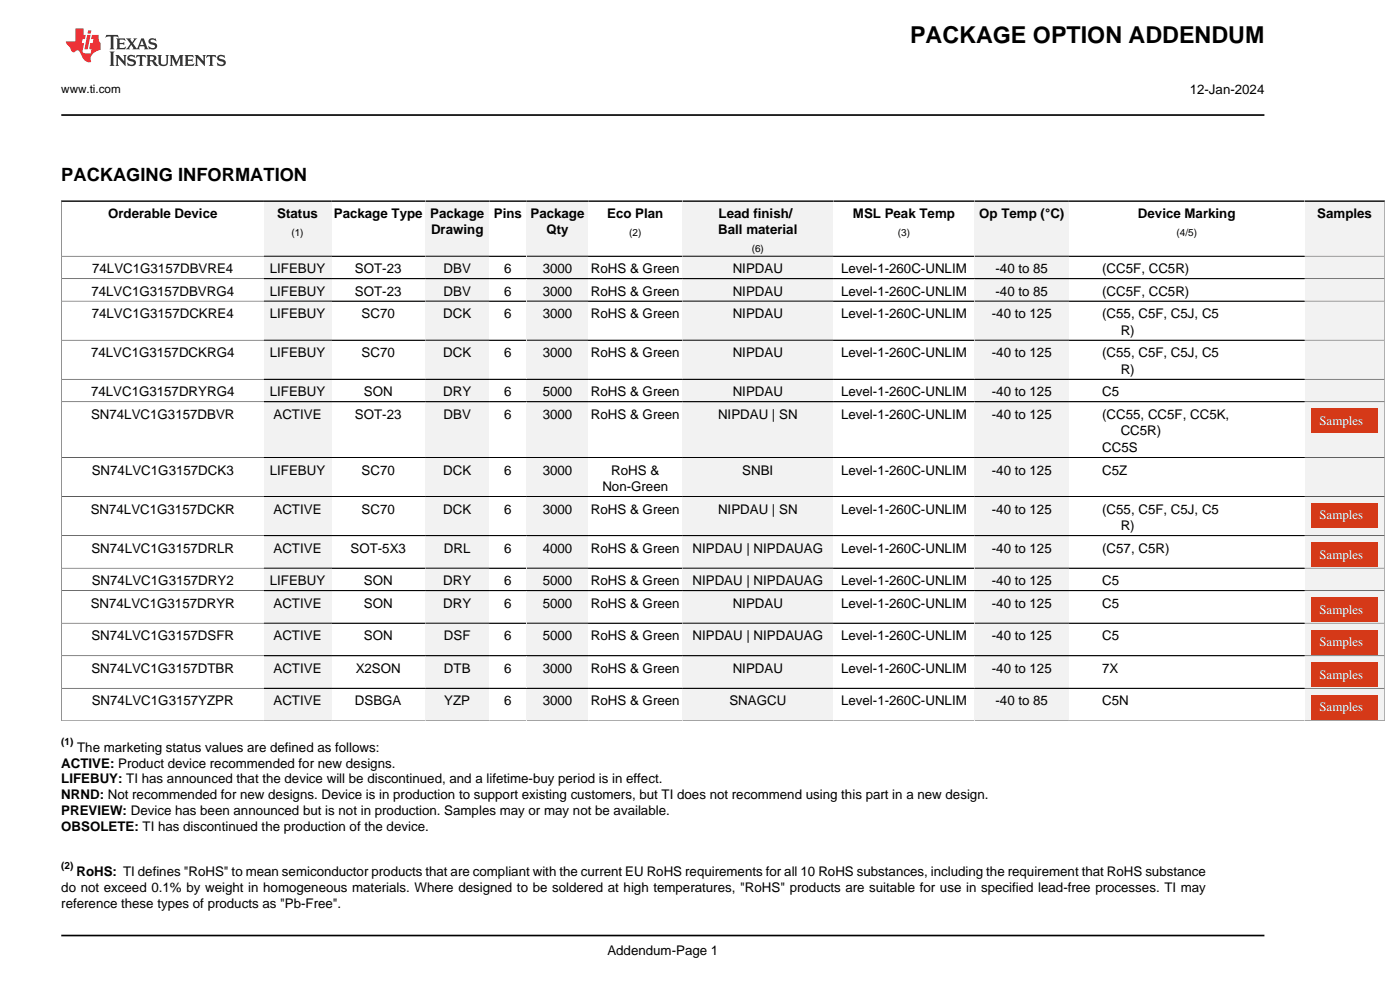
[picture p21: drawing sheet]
<svg xmlns="http://www.w3.org/2000/svg" width="297mm" height="210mm" viewBox="0 0 297 210" stroke-linecap="round" stroke-linejoin="round" font-family="sans-serif">
<defs><g id="words">
<text font-size="4.9" x="193.1" y="9.2">PACKAGE OPTION ADDENDUM</text>
<text font-size="3.9" x="13" y="38.3">PACKAGING INFORMATION</text>
<g font-size="2.8">
<text x="252.4" y="20">12-Jan-2024</text>
<text x="22.9" y="46.3">Orderable Device</text>
<text x="58.8" y="46.3">Status</text>
<text x="70.8" y="46.3">Package Type</text>
<text x="91.3" y="46.3">Package</text>
<text x="104.8" y="46.3">Pins</text>
<text x="112.5" y="46.3">Package</text>
<text x="128.8" y="46.3">Eco Plan</text>
<text x="152.5" y="46.3">Lead finish/</text>
<text x="180.9" y="46.3">MSL Peak Temp</text>
<text x="207.7" y="46.3">Op Temp (°C)</text>
<text x="241.4" y="46.3">Device Marking</text>
<text x="279.4" y="46.3">Samples</text>
<text x="91.4" y="49.7">Drawing</text>
<text x="115.9" y="49.7">Qty</text>
<text x="152.4" y="49.7">Ball material</text>
<text x="19.5" y="58">74LVC1G3157DBVRE4</text>
<text x="57.2" y="58">LIFEBUY</text>
<text x="75.3" y="58">SOT-23</text>
<text x="94.1" y="58">DBV</text>
<text x="107" y="58">6</text>
<text x="115.1" y="58">3000</text>
<text x="125.4" y="58">RoHS &amp; Green</text>
<text x="155.4" y="58">NIPDAU</text>
<text x="178.4" y="58">Level-1-260C-UNLIM</text>
<text x="211.2" y="58">-40 to 85</text>
<text x="233.8" y="58">(CC5F, CC5R)</text>
<text x="19.4" y="62.7">74LVC1G3157DBVRG4</text>
<text x="57.2" y="62.7">LIFEBUY</text>
<text x="75.3" y="62.7">SOT-23</text>
<text x="94.1" y="62.7">DBV</text>
<text x="107" y="62.7">6</text>
<text x="115.1" y="62.7">3000</text>
<text x="125.4" y="62.7">RoHS &amp; Green</text>
<text x="155.4" y="62.7">NIPDAU</text>
<text x="178.4" y="62.7">Level-1-260C-UNLIM</text>
<text x="211.2" y="62.7">-40 to 85</text>
<text x="233.8" y="62.7">(CC5F, CC5R)</text>
<text x="19.5" y="67.5">74LVC1G3157DCKRE4</text>
<text x="57.2" y="67.5">LIFEBUY</text>
<text x="76.7" y="67.5">SC70</text>
<text x="94" y="67.5">DCK</text>
<text x="107" y="67.5">6</text>
<text x="115.1" y="67.5">3000</text>
<text x="125.4" y="67.5">RoHS &amp; Green</text>
<text x="155.4" y="67.5">NIPDAU</text>
<text x="178.4" y="67.5">Level-1-260C-UNLIM</text>
<text x="210.4" y="67.5">-40 to 125</text>
<text x="233.8" y="67.5">(C55, C5F, C5J, C5</text>
<text x="237.7" y="71">R)</text>
<text x="19.3" y="75.8">74LVC1G3157DCKRG4</text>
<text x="57.2" y="75.8">LIFEBUY</text>
<text x="76.7" y="75.8">SC70</text>
<text x="94" y="75.8">DCK</text>
<text x="107" y="75.8">6</text>
<text x="115.1" y="75.8">3000</text>
<text x="125.4" y="75.8">RoHS &amp; Green</text>
<text x="155.4" y="75.8">NIPDAU</text>
<text x="178.4" y="75.8">Level-1-260C-UNLIM</text>
<text x="210.4" y="75.8">-40 to 125</text>
<text x="233.8" y="75.8">(C55, C5F, C5J, C5</text>
<text x="237.7" y="79.3">R)</text>
<text x="19.3" y="84.1">74LVC1G3157DRYRG4</text>
<text x="19.3" y="88.9">SN74LVC1G3157DBVR</text>
<text x="57.2" y="84.1">LIFEBUY</text>
<text x="58" y="88.9">ACTIVE</text>
<text x="75.3" y="88.9">SOT-23</text>
<text x="77.2" y="84.1">SON</text>
<text x="94" y="84.1">DRY</text>
<text x="94.1" y="88.9">DBV</text>
<text x="107" y="84.1">6</text>
<text x="107" y="88.9">6</text>
<text x="115.1" y="84.1">5000</text>
<text x="115.1" y="88.9">3000</text>
<text x="125.4" y="84.1">RoHS &amp; Green</text>
<text x="125.4" y="88.9">RoHS &amp; Green</text>
<text x="152.3" y="88.9">NIPDAU | SN</text>
<text x="155.4" y="84.1">NIPDAU</text>
<text x="178.4" y="84.1">Level-1-260C-UNLIM</text>
<text x="178.4" y="88.9">Level-1-260C-UNLIM</text>
<text x="210.4" y="84.1">-40 to 125</text>
<text x="210.4" y="88.9">-40 to 125</text>
<text x="233.8" y="84.1">C5</text>
<text x="233.8" y="88.9">(CC55, CC5F, CC5K,</text>
<text x="233.8" y="95.9">CC5S</text>
<text x="237.7" y="92.4">CC5R)</text>
<text x="19.5" y="100.7">SN74LVC1G3157DCK3</text>
<text x="57.2" y="100.7">LIFEBUY</text>
<text x="76.7" y="100.7">SC70</text>
<text x="94" y="100.7">DCK</text>
<text x="107" y="100.7">6</text>
<text x="115.1" y="100.7">3000</text>
<text x="129.7" y="100.7">RoHS &amp;</text>
<text x="157.5" y="100.7">SNBI</text>
<text x="178.4" y="100.7">Level-1-260C-UNLIM</text>
<text x="210.4" y="100.7">-40 to 125</text>
<text x="233.8" y="100.7">C5Z</text>
<text x="127.8" y="104.2">Non-Green</text>
<text x="19.2" y="109">SN74LVC1G3157DCKR</text>
<text x="58" y="109">ACTIVE</text>
<text x="76.7" y="109">SC70</text>
<text x="94" y="109">DCK</text>
<text x="107" y="109">6</text>
<text x="115.1" y="109">3000</text>
<text x="125.4" y="109">RoHS &amp; Green</text>
<text x="152.3" y="109">NIPDAU | SN</text>
<text x="178.4" y="109">Level-1-260C-UNLIM</text>
<text x="210.4" y="109">-40 to 125</text>
<text x="233.8" y="109">(C55, C5F, C5J, C5</text>
<text x="237.7" y="112.5">R)</text>
<text x="19.4" y="117.2">SN74LVC1G3157DRLR</text>
<text x="58" y="117.2">ACTIVE</text>
<text x="74.4" y="117.2">SOT-5X3</text>
<text x="94.2" y="117.2">DRL</text>
<text x="107" y="117.2">6</text>
<text x="115.1" y="117.2">4000</text>
<text x="125.4" y="117.2">RoHS &amp; Green</text>
<text x="146.9" y="117.2">NIPDAU | NIPDAUAG</text>
<text x="178.4" y="117.2">Level-1-260C-UNLIM</text>
<text x="210.4" y="117.2">-40 to 125</text>
<text x="233.8" y="117.2">(C57, C5R)</text>
<text x="19.5" y="124.2">SN74LVC1G3157DRY2</text>
<text x="57.2" y="124.2">LIFEBUY</text>
<text x="77.2" y="124.2">SON</text>
<text x="94" y="124.2">DRY</text>
<text x="107" y="124.2">6</text>
<text x="115.1" y="124.2">5000</text>
<text x="125.4" y="124.2">RoHS &amp; Green</text>
<text x="146.9" y="124.2">NIPDAU | NIPDAUAG</text>
<text x="178.4" y="124.2">Level-1-260C-UNLIM</text>
<text x="210.4" y="124.2">-40 to 125</text>
<text x="233.8" y="124.2">C5</text>
<text x="19.2" y="128.9">SN74LVC1G3157DRYR</text>
<text x="58" y="128.9">ACTIVE</text>
<text x="77.2" y="128.9">SON</text>
<text x="94" y="128.9">DRY</text>
<text x="107" y="128.9">6</text>
<text x="115.1" y="128.9">5000</text>
<text x="125.4" y="128.9">RoHS &amp; Green</text>
<text x="155.4" y="128.9">NIPDAU</text>
<text x="178.4" y="128.9">Level-1-260C-UNLIM</text>
<text x="210.4" y="128.9">-40 to 125</text>
<text x="233.8" y="128.9">C5</text>
<text x="19.4" y="135.8">SN74LVC1G3157DSFR</text>
<text x="58" y="135.8">ACTIVE</text>
<text x="77.2" y="135.8">SON</text>
<text x="94.2" y="135.8">DSF</text>
<text x="107" y="135.8">6</text>
<text x="115.1" y="135.8">5000</text>
<text x="125.4" y="135.8">RoHS &amp; Green</text>
<text x="146.9" y="135.8">NIPDAU | NIPDAUAG</text>
<text x="178.4" y="135.8">Level-1-260C-UNLIM</text>
<text x="210.4" y="135.8">-40 to 125</text>
<text x="233.8" y="135.8">C5</text>
<text x="19.4" y="142.7">SN74LVC1G3157DTBR</text>
<text x="58" y="142.7">ACTIVE</text>
<text x="75.5" y="142.7">X2SON</text>
<text x="94.2" y="142.7">DTB</text>
<text x="107" y="142.7">6</text>
<text x="115.1" y="142.7">3000</text>
<text x="125.4" y="142.7">RoHS &amp; Green</text>
<text x="155.4" y="142.7">NIPDAU</text>
<text x="178.4" y="142.7">Level-1-260C-UNLIM</text>
<text x="210.4" y="142.7">-40 to 125</text>
<text x="233.8" y="142.7">7X</text>
<text x="19.5" y="149.6">SN74LVC1G3157YZPR</text>
<text x="58" y="149.6">ACTIVE</text>
<text x="75.3" y="149.6">DSBGA</text>
<text x="94.3" y="149.6">YZP</text>
<text x="107" y="149.6">6</text>
<text x="115.1" y="149.6">3000</text>
<text x="125.4" y="149.6">RoHS &amp; Green</text>
<text x="154.7" y="149.6">SNAGCU</text>
<text x="178.4" y="149.6">Level-1-260C-UNLIM</text>
<text x="211.2" y="149.6">-40 to 85</text>
<text x="233.8" y="149.6">C5N</text>
<text x="16.4" y="159.4">The marketing status values are defined as follows:</text>
<text x="13" y="162.8">ACTIVE: Product device recommended for new designs.</text>
<text x="13" y="166.2">LIFEBUY: TI has announced that the device will be discontinued, and a lifetime-buy period is in effect.</text>
<text x="13" y="169.6">NRND: Not recommended for new designs. Device is in production to support existing customers, but TI does not recommend using this part in a new design.</text>
<text x="13" y="173">PREVIEW: Device has been announced but is not in production. Samples may or may not be available.</text>
<text x="13" y="176.4">OBSOLETE: TI has discontinued the production of the device.</text>
<text x="16.2" y="185.8">RoHS: TI defines &quot;RoHS&quot; to mean semiconductor products that are compliant with the current EU RoHS requirements for all 10 RoHS substances, including the requirement that RoHS substance</text>
<text x="13" y="189.2">do not exceed 0.1% by weight in homogeneous materials. Where designed to be soldered at high temperatures, &quot;RoHS&quot; products are suitable for use in specified lead-free processes. TI may</text>
<text x="13" y="192.6">reference these types of products as &quot;Pb-Free&quot;.</text>
<text x="128.9" y="202.5">Addendum-Page 1</text>
</g>
<g font-size="2.7" fill="#fff">
<text x="279.9" y="90.1">Samples</text>
<text x="279.9" y="110.2">Samples</text>
<text x="279.9" y="118.5">Samples</text>
<text x="279.9" y="130.1">Samples</text>
<text x="279.9" y="137">Samples</text>
<text x="279.9" y="144">Samples</text>
<text x="279.9" y="150.9">Samples</text>
</g>
<text font-size="2.5" x="13" y="19.7">www.ti.com</text>
<g font-size="2.1">
<text x="61.8" y="50.1">(1)</text>
<text x="133.5" y="50.1">(2)</text>
<text x="159.5" y="53.5">(6)</text>
<text x="190.5" y="50.1">(3)</text>
<text x="249.6" y="50.1">(4/5)</text>
<text x="13" y="157.9">(1)</text>
<text x="13" y="184.3">(2)</text>
</g>
</g></defs>
<path d="M22.6 7.4l-.2 .6 .6-.3 .5 .1v.1v2.2l-.2 .4h1l-.2-.4v-2.2v-.1l.5-.1 .5 .3-.1-.6zM24.6 8.1l.3 .4v1.6l-.3 .4h1.9l.2-.6a1.07 1.07 0 0 1-1.3 .1v-.6h.7l.3 .2v-.7l-.3 .2h-.7v-.5l.2-.2a.99 .99 0 0 1 1 .3l-.1-.6zM26.7 8.1l1 1.2-1 1.2h.9l-.2-.3 .4-.7 .5 .8-.2 .2h1.6l-.2-.3 .1-.4h1l.1 .4-.1 .3h.9l-.3-.4-.7-2h-.5l-1 2.2-.8-1.1 .9-1.1h-.8l.1 .2-.4 .7-.3-.7 .1-.2zM30.1 8.5l.4 1h-.8zM31.7 8.3a.66 .66 0 0 0-.2 .7 .66 .66 0 0 0 .6 .4l.6 .2 .1 .4-.7 .2-.6-.5 .1 .8 .2-.1a1.15 1.15 0 0 0 1.5-.6 1.16 1.16 0 0 0-1.3-.9l-.1-.2 .2-.3a1 1 0 0 1 1 .4l-.1-.7-.2 .1-.5-.1zM23.2 10.9l.3 .4v2.3l-.3 .4h1.1l-.2-.4v-2.3l.2-.4zM24.5 11.7l.2 .4v1.5l-.2 .4h.7l-.2-.4v-1.3l1.6 1.7v-1.9l.2-.4h-.7l.2 .2v1.1l-1.1-1.3zM27.2 11.8a.66 .66 0 0 0-.2 .7 .66 .66 0 0 0 .6 .5l.7 .1v.5l-.7 .1-.6-.5 .1 .8 .2-.1a1.16 1.16 0 0 0 1.6-.6 1.16 1.16 0 0 0-1.3-.9l-.2-.2 .2-.2a1 1 0 0 1 1 .3l-.1-.6-.2 .1-.5-.2zM29 11.7l-.1 .6 .4-.3 .4 .1v1.5l-.3 .4h1l-.3-.4v-1.5l.5-.1 .4 .3-.2-.6zM31.1 11.7l.2 .4v1.5l-.2 .4h.9l-.2-.2v-.8l.5 .1a1.03 1.03 0 0 0 1.3 .9l-1-1.1a.62 .62 0 0 0 .6-.5 .62 .62 0 0 0-.6-.7zM31.8 12h.1a.47 .47 0 0 1 .6 0 .47 .47 0 0 1 .1 .6l-.8 .2zM33.4 11.7l.2 .2a2.3 2.3 0 0 0 .4 2 1.03 1.03 0 0 0 1.6-.7l.1-1.3 .2-.2h-.8l.2 .4v1.1a.6 .6 0 0 1-.6 .5 .6 .6 0 0 1-.6-.5l.1-1.3 .2-.2zM36 11.7l.2 .4v1.5l-.2 .4h.7l-.2-.4v-1.4l.8 1.8 .9-1.8v1.4l-.2 .4h1l-.3-.4v-1.5l.3-.4h-.9l-.6 1.5-.7-1.5zM39.1 11.7l.3 .4v1.5l-.3 .4h1.9l.2-.6a1.07 1.07 0 0 1-1.3 .2v-.7l1 .2v-.7l-.3 .2h-.7v-.6h.8l.4 .2-.1-.5zM41.3 11.7l.2 .4v1.5l-.2 .4h.8l-.3-.4v-1.3l1.7 1.7v-1.9l.2-.4h-.7l.1 .2 .1 1.1-1.2-1.3zM43.9 11.7l-.1 .6 .4-.3 .4 .1v1.5l-.3 .4h1l-.3-.4v-1.5l.5-.1 .4 .3-.2-.6zM46.3 11.8a.66 .66 0 0 0-.2 .7 .66 .66 0 0 0 .6 .5l.6 .1 .1 .5-.7 .1-.6-.5 .1 .8 .1-.1a1.17 1.17 0 0 0 1.6-.6 1.21 1.21 0 0 0-1.3-.9l-.1-.2 .1-.2a.99 .99 0 0 1 1.1 .3l-.1-.6-.2 .1-.5-.2z" fill-rule="evenodd" fill="#373435"/>
<path d="M16 6v2.8h-2v.4l.9 .9a.93 .93 0 0 0 .9 .9 .6 .6 0 0 1 .6-.3 .6 .6 0 0 1 .5 .3l.4 .8a1.58 1.58 0 0 0 2.1 1.3 1.62 1.62 0 0 1 1-2.2l.9-.3v-1.5a1.56 1.56 0 0 1-.4-1.7h-1.4l-.2 .9h.5l-.1 .8h-.5l-.2 1.1v.2l.4 .1-.2 .8h-.6a.74 .74 0 0 1-1.1-.6l.3-1.6h-.4l.1-.8h.5l.2-.9h-.5v-1.4zM18.5 7.4l-.6 3.1h.7l.6-3.1zM18.7 6.4l-.1 .7h.7l.1-.7z" fill-rule="evenodd" fill="#ed3237"/>
<path d="M13 24.4h255.2M12.9 42.7h43.1" fill="none" stroke="#000" stroke-width=".35"/>
<path d="M13 42.5v11.9h43" fill="none" stroke="#000" stroke-width=".21"/>
<path d="M56 42.8h14.2v11.5h-14.2z" fill="#f2f2f2"/>
<path d="M56 42.7h34.2" fill="none" stroke="#000" stroke-width=".35"/>
<path d="M56 54.4h34.2" fill="none" stroke="#000" stroke-width=".21"/>
<path d="M90.2 42.8h13.6v11.5h-13.6z" fill="#f2f2f2"/>
<path d="M90.2 42.7h21.6" fill="none" stroke="#000" stroke-width=".35"/>
<path d="M90.2 54.4h21.6" fill="none" stroke="#000" stroke-width=".21"/>
<path d="M111.8 42.8h13v11.5h-13z" fill="#f2f2f2"/>
<path d="M111.8 42.7h33" fill="none" stroke="#000" stroke-width=".35"/>
<path d="M111.8 54.4h33" fill="none" stroke="#000" stroke-width=".21"/>
<path d="M144.8 42.8h32v11.5h-32z" fill="#f2f2f2"/>
<path d="M144.8 42.7h62" fill="none" stroke="#000" stroke-width=".35"/>
<path d="M144.8 54.4h62" fill="none" stroke="#000" stroke-width=".21"/>
<path d="M206.8 42.8h20v11.5h-20z" fill="#f2f2f2"/>
<path d="M206.8 42.7h70" fill="none" stroke="#000" stroke-width=".35"/>
<path d="M206.8 54.4h70" fill="none" stroke="#000" stroke-width=".21"/>
<path d="M276.8 42.8h16.9v11.5h-16.9z" fill="#f2f2f2"/>
<path d="M276.8 42.7h17" fill="none" stroke="#000" stroke-width=".35"/>
<path d="M56 54.4h-43v4.7h43M293.8 42.5v11.9h-17" fill="none" stroke="#000" stroke-width=".21"/>
<path d="M56 54.4h14.2v4.6h-14.2z" fill="#f2f2f2"/>
<path d="M56 54.4h34.2M56 59.1h34.2" fill="none" stroke="#000" stroke-width=".21"/>
<path d="M90.2 54.4h13.6v4.6h-13.6z" fill="#f2f2f2"/>
<path d="M90.2 59.1h21.6M90.2 54.4h21.6" fill="none" stroke="#000" stroke-width=".21"/>
<path d="M111.8 54.4h13v4.6h-13z" fill="#f2f2f2"/>
<path d="M111.8 54.4h33M111.8 59.1h33" fill="none" stroke="#000" stroke-width=".21"/>
<path d="M144.8 54.4h32v4.6h-32z" fill="#f2f2f2"/>
<path d="M144.8 54.4h62M144.8 59.1h62" fill="none" stroke="#000" stroke-width=".21"/>
<path d="M206.8 54.4h20v4.6h-20z" fill="#f2f2f2"/>
<path d="M206.8 54.4h70M206.8 59.1h70" fill="none" stroke="#000" stroke-width=".21"/>
<path d="M276.8 54.4h16.9v4.6h-16.9z" fill="#f2f2f2"/>
<path d="M56 59.1h-43v4.8h43M276.8 54.4h17v4.7h-17" fill="none" stroke="#000" stroke-width=".21"/>
<path d="M56 59.2h14.2v4.6h-14.2z" fill="#f2f2f2"/>
<path d="M56 59.1h34.2M56 63.9h34.2" fill="none" stroke="#000" stroke-width=".21"/>
<path d="M90.2 59.2h13.6v4.6h-13.6z" fill="#f2f2f2"/>
<path d="M90.2 59.1h21.6M90.2 63.9h21.6" fill="none" stroke="#000" stroke-width=".21"/>
<path d="M111.8 59.2h13v4.6h-13z" fill="#f2f2f2"/>
<path d="M111.8 59.1h33M111.8 63.9h33" fill="none" stroke="#000" stroke-width=".21"/>
<path d="M144.8 59.2h32v4.6h-32z" fill="#f2f2f2"/>
<path d="M144.8 59.1h62M144.8 63.9h62" fill="none" stroke="#000" stroke-width=".21"/>
<path d="M206.8 59.2h20v4.6h-20z" fill="#f2f2f2"/>
<path d="M206.8 59.1h70M206.8 63.9h70" fill="none" stroke="#000" stroke-width=".21"/>
<path d="M276.8 59.2h16.9v4.6h-16.9z" fill="#f2f2f2"/>
<path d="M276.8 59.1h17v4.8h-17M56 63.9h-43v8.3h43" fill="none" stroke="#000" stroke-width=".21"/>
<path d="M56 64h14.2v8.1h-14.2z" fill="#f2f2f2"/>
<path d="M56 63.9h34.2M56 72.2h34.2" fill="none" stroke="#000" stroke-width=".21"/>
<path d="M90.2 64h13.6v8.1h-13.6z" fill="#f2f2f2"/>
<path d="M90.2 72.2h21.6M90.2 63.9h21.6" fill="none" stroke="#000" stroke-width=".21"/>
<path d="M111.8 64h13v8.1h-13z" fill="#f2f2f2"/>
<path d="M111.8 63.9h33M111.8 72.2h33" fill="none" stroke="#000" stroke-width=".21"/>
<path d="M144.8 64h32v8.1h-32z" fill="#f2f2f2"/>
<path d="M144.8 63.9h62M144.8 72.2h62" fill="none" stroke="#000" stroke-width=".21"/>
<path d="M206.8 64h20v8.1h-20z" fill="#f2f2f2"/>
<path d="M206.8 63.9h70M206.8 72.2h70" fill="none" stroke="#000" stroke-width=".21"/>
<path d="M276.8 64h16.9v8.1h-16.9z" fill="#f2f2f2"/>
<path d="M56 72.2h-43v8.3h43M276.8 63.9h17v8.3h-17" fill="none" stroke="#000" stroke-width=".21"/>
<path d="M56 72.3h14.2v8.1h-14.2z" fill="#f2f2f2"/>
<path d="M56 72.2h34.2M56 80.5h34.2" fill="none" stroke="#000" stroke-width=".21"/>
<path d="M90.2 72.3h13.6v8.1h-13.6z" fill="#f2f2f2"/>
<path d="M90.2 72.2h21.6M90.2 80.5h21.6" fill="none" stroke="#000" stroke-width=".21"/>
<path d="M111.8 72.3h13v8.1h-13z" fill="#f2f2f2"/>
<path d="M111.8 72.2h33M111.8 80.5h33" fill="none" stroke="#000" stroke-width=".21"/>
<path d="M144.8 72.3h32v8.1h-32z" fill="#f2f2f2"/>
<path d="M144.8 72.2h62M144.8 80.5h62" fill="none" stroke="#000" stroke-width=".21"/>
<path d="M206.8 72.3h20v8.1h-20z" fill="#f2f2f2"/>
<path d="M206.8 72.2h70M206.8 80.5h70" fill="none" stroke="#000" stroke-width=".21"/>
<path d="M276.8 72.3h16.9v8.1h-16.9z" fill="#f2f2f2"/>
<path d="M276.8 72.2h17v8.3h-17M56 80.5h-43v4.7h43" fill="none" stroke="#000" stroke-width=".21"/>
<path d="M56 80.5h14.2v4.6h-14.2z" fill="#f2f2f2"/>
<path d="M56 80.5h34.2M56 85.2h34.2" fill="none" stroke="#000" stroke-width=".21"/>
<path d="M90.2 80.5h13.6v4.6h-13.6z" fill="#f2f2f2"/>
<path d="M90.2 85.2h21.6M90.2 80.5h21.6" fill="none" stroke="#000" stroke-width=".21"/>
<path d="M111.8 80.5h13v4.6h-13z" fill="#f2f2f2"/>
<path d="M111.8 80.5h33M111.8 85.2h33" fill="none" stroke="#000" stroke-width=".21"/>
<path d="M144.8 80.5h32v4.6h-32z" fill="#f2f2f2"/>
<path d="M144.8 80.5h62M144.8 85.2h62" fill="none" stroke="#000" stroke-width=".21"/>
<path d="M206.8 80.5h20v4.6h-20z" fill="#f2f2f2"/>
<path d="M206.8 80.5h70M206.8 85.2h70" fill="none" stroke="#000" stroke-width=".21"/>
<path d="M276.8 80.5h16.9v4.6h-16.9z" fill="#f2f2f2"/>
<path d="M56 85.2h-43v11.8h43M276.8 80.5h17v4.7h-17" fill="none" stroke="#000" stroke-width=".21"/>
<path d="M56 85.3h14.2v11.6h-14.2z" fill="#f2f2f2"/>
<path d="M56 85.2h34.2M56 97h34.2" fill="none" stroke="#000" stroke-width=".21"/>
<path d="M90.2 85.3h13.6v11.6h-13.6z" fill="#f2f2f2"/>
<path d="M90.2 97h21.6M90.2 85.2h21.6" fill="none" stroke="#000" stroke-width=".21"/>
<path d="M111.8 85.3h13v11.6h-13z" fill="#f2f2f2"/>
<path d="M111.8 85.2h33M111.8 97h33" fill="none" stroke="#000" stroke-width=".21"/>
<path d="M144.8 85.3h32v11.6h-32z" fill="#f2f2f2"/>
<path d="M144.8 85.2h62M144.8 97h62" fill="none" stroke="#000" stroke-width=".21"/>
<path d="M206.8 85.3h20v11.6h-20z" fill="#f2f2f2"/>
<path d="M206.8 85.2h70M206.8 97h70" fill="none" stroke="#000" stroke-width=".21"/>
<path d="M276.8 85.3h16.9v11.6h-16.9z" fill="#f2f2f2"/>
<path d="M276.8 85.2h17v11.8h-17" fill="none" stroke="#000" stroke-width=".21"/>
<path d="M278.2 86.6h14.1v5.3h-14.1z" fill="#d53918"/>
<path d="M56 97h-43v8.3h43" fill="none" stroke="#000" stroke-width=".21"/>
<path d="M56 97.1h14.2v8.1h-14.2z" fill="#f2f2f2"/>
<path d="M56 97h34.2M56 105.3h34.2" fill="none" stroke="#000" stroke-width=".21"/>
<path d="M90.2 97.1h13.6v8.1h-13.6z" fill="#f2f2f2"/>
<path d="M90.2 97h21.6M90.2 105.3h21.6" fill="none" stroke="#000" stroke-width=".21"/>
<path d="M111.8 97.1h13v8.1h-13z" fill="#f2f2f2"/>
<path d="M111.8 97h33M111.8 105.3h33" fill="none" stroke="#000" stroke-width=".21"/>
<path d="M144.8 97.1h32v8.1h-32z" fill="#f2f2f2"/>
<path d="M144.8 97h62M144.8 105.3h62" fill="none" stroke="#000" stroke-width=".21"/>
<path d="M206.8 97.1h20v8.1h-20z" fill="#f2f2f2"/>
<path d="M206.8 97h70M206.8 105.3h70" fill="none" stroke="#000" stroke-width=".21"/>
<path d="M276.8 97.1h16.9v8.1h-16.9z" fill="#f2f2f2"/>
<path d="M276.8 97h17v8.3h-17M56 105.3h-43v8.3h43" fill="none" stroke="#000" stroke-width=".21"/>
<path d="M56 105.4h14.2v8.1h-14.2z" fill="#f2f2f2"/>
<path d="M56 105.3h34.2M56 113.6h34.2" fill="none" stroke="#000" stroke-width=".21"/>
<path d="M90.2 105.4h13.6v8.1h-13.6z" fill="#f2f2f2"/>
<path d="M90.2 113.6h21.6M90.2 105.3h21.6" fill="none" stroke="#000" stroke-width=".21"/>
<path d="M111.8 105.4h13v8.1h-13z" fill="#f2f2f2"/>
<path d="M111.8 105.3h33M111.8 113.6h33" fill="none" stroke="#000" stroke-width=".21"/>
<path d="M144.8 105.4h32v8.1h-32z" fill="#f2f2f2"/>
<path d="M144.8 105.3h62M144.8 113.6h62" fill="none" stroke="#000" stroke-width=".21"/>
<path d="M206.8 105.4h20v8.1h-20z" fill="#f2f2f2"/>
<path d="M206.8 105.3h70M206.8 113.6h70" fill="none" stroke="#000" stroke-width=".21"/>
<path d="M276.8 105.4h16.9v8.1h-16.9z" fill="#f2f2f2"/>
<path d="M276.8 105.3h17v8.3h-17" fill="none" stroke="#000" stroke-width=".21"/>
<path d="M278.2 106.7h14.1v5.3h-14.1z" fill="#d53918"/>
<path d="M56 113.6h-43v6.9h43" fill="none" stroke="#000" stroke-width=".21"/>
<path d="M56 113.7h14.2v6.7h-14.2z" fill="#f2f2f2"/>
<path d="M56 113.6h34.2M56 120.5h34.2" fill="none" stroke="#000" stroke-width=".21"/>
<path d="M90.2 113.7h13.6v6.7h-13.6z" fill="#f2f2f2"/>
<path d="M90.2 113.6h21.6M90.2 120.5h21.6" fill="none" stroke="#000" stroke-width=".21"/>
<path d="M111.8 113.7h13v6.7h-13z" fill="#f2f2f2"/>
<path d="M111.8 113.6h33M111.8 120.5h33" fill="none" stroke="#000" stroke-width=".21"/>
<path d="M144.8 113.7h32v6.7h-32z" fill="#f2f2f2"/>
<path d="M144.8 113.6h62M144.8 120.5h62" fill="none" stroke="#000" stroke-width=".21"/>
<path d="M206.8 113.7h20v6.7h-20z" fill="#f2f2f2"/>
<path d="M206.8 113.6h70M206.8 120.5h70" fill="none" stroke="#000" stroke-width=".21"/>
<path d="M276.8 113.7h16.9v6.7h-16.9z" fill="#f2f2f2"/>
<path d="M276.8 113.6h17v6.9h-17" fill="none" stroke="#000" stroke-width=".21"/>
<path d="M278.2 115h14.1v5.3h-14.1z" fill="#d53918"/>
<path d="M56 120.5h-43v4.8h43" fill="none" stroke="#000" stroke-width=".21"/>
<path d="M56 120.6h14.2v4.6h-14.2z" fill="#f2f2f2"/>
<path d="M56 120.5h34.2M56 125.3h34.2" fill="none" stroke="#000" stroke-width=".21"/>
<path d="M90.2 120.6h13.6v4.6h-13.6z" fill="#f2f2f2"/>
<path d="M90.2 125.3h21.6M90.2 120.5h21.6" fill="none" stroke="#000" stroke-width=".21"/>
<path d="M111.8 120.6h13v4.6h-13z" fill="#f2f2f2"/>
<path d="M111.8 120.5h33M111.8 125.3h33" fill="none" stroke="#000" stroke-width=".21"/>
<path d="M144.8 120.6h32v4.6h-32z" fill="#f2f2f2"/>
<path d="M144.8 120.5h62M144.8 125.3h62" fill="none" stroke="#000" stroke-width=".21"/>
<path d="M206.8 120.6h20v4.6h-20z" fill="#f2f2f2"/>
<path d="M206.8 120.5h70M206.8 125.3h70" fill="none" stroke="#000" stroke-width=".21"/>
<path d="M276.8 120.6h16.9v4.6h-16.9z" fill="#f2f2f2"/>
<path d="M56 125.3h-43v6.9h43M276.8 120.5h17v4.8h-17" fill="none" stroke="#000" stroke-width=".21"/>
<path d="M56 125.4h14.2v6.7h-14.2z" fill="#f2f2f2"/>
<path d="M56 125.3h34.2M56 132.2h34.2" fill="none" stroke="#000" stroke-width=".21"/>
<path d="M90.2 125.4h13.6v6.7h-13.6z" fill="#f2f2f2"/>
<path d="M90.2 132.2h21.6M90.2 125.3h21.6" fill="none" stroke="#000" stroke-width=".21"/>
<path d="M111.8 125.4h13v6.7h-13z" fill="#f2f2f2"/>
<path d="M111.8 125.3h33M111.8 132.2h33" fill="none" stroke="#000" stroke-width=".21"/>
<path d="M144.8 125.4h32v6.7h-32z" fill="#f2f2f2"/>
<path d="M144.8 125.3h62M144.8 132.2h62" fill="none" stroke="#000" stroke-width=".21"/>
<path d="M206.8 125.4h20v6.7h-20z" fill="#f2f2f2"/>
<path d="M206.8 125.3h70M206.8 132.2h70" fill="none" stroke="#000" stroke-width=".21"/>
<path d="M276.8 125.4h16.9v6.7h-16.9z" fill="#f2f2f2"/>
<path d="M276.8 125.3h17v6.9h-17" fill="none" stroke="#000" stroke-width=".21"/>
<path d="M278.2 126.7h14.1v5.3h-14.1z" fill="#d53918"/>
<path d="M56 132.2h-43v6.9h43" fill="none" stroke="#000" stroke-width=".21"/>
<path d="M56 132.3h14.2v6.7h-14.2z" fill="#f2f2f2"/>
<path d="M56 132.2h34.2M56 139.1h34.2" fill="none" stroke="#000" stroke-width=".21"/>
<path d="M90.2 132.3h13.6v6.7h-13.6z" fill="#f2f2f2"/>
<path d="M90.2 139.1h21.6M90.2 132.2h21.6" fill="none" stroke="#000" stroke-width=".21"/>
<path d="M111.8 132.3h13v6.7h-13z" fill="#f2f2f2"/>
<path d="M111.8 132.2h33M111.8 139.1h33" fill="none" stroke="#000" stroke-width=".21"/>
<path d="M144.8 132.3h32v6.7h-32z" fill="#f2f2f2"/>
<path d="M144.8 132.2h62M144.8 139.1h62" fill="none" stroke="#000" stroke-width=".21"/>
<path d="M206.8 132.3h20v6.7h-20z" fill="#f2f2f2"/>
<path d="M206.8 132.2h70M206.8 139.1h70" fill="none" stroke="#000" stroke-width=".21"/>
<path d="M276.8 132.3h16.9v6.7h-16.9z" fill="#f2f2f2"/>
<path d="M276.8 132.2h17v6.9h-17" fill="none" stroke="#000" stroke-width=".21"/>
<path d="M278.2 133.6h14.1v5.3h-14.1z" fill="#d53918"/>
<path d="M56 139.1h-43v6.9h43" fill="none" stroke="#000" stroke-width=".21"/>
<path d="M56 139.2h14.2v6.7h-14.2z" fill="#f2f2f2"/>
<path d="M56 139.1h34.2M56 146h34.2" fill="none" stroke="#000" stroke-width=".21"/>
<path d="M90.2 139.2h13.6v6.7h-13.6z" fill="#f2f2f2"/>
<path d="M90.2 139.1h21.6M90.2 146h21.6" fill="none" stroke="#000" stroke-width=".21"/>
<path d="M111.8 139.2h13v6.7h-13z" fill="#f2f2f2"/>
<path d="M111.8 139.1h33M111.8 146h33" fill="none" stroke="#000" stroke-width=".21"/>
<path d="M144.8 139.2h32v6.7h-32z" fill="#f2f2f2"/>
<path d="M144.8 139.1h62M144.8 146h62" fill="none" stroke="#000" stroke-width=".21"/>
<path d="M206.8 139.2h20v6.7h-20z" fill="#f2f2f2"/>
<path d="M206.8 139.1h70M206.8 146h70" fill="none" stroke="#000" stroke-width=".21"/>
<path d="M276.8 139.2h16.9v6.7h-16.9z" fill="#f2f2f2"/>
<path d="M276.8 139.1h17v6.9h-17" fill="none" stroke="#000" stroke-width=".21"/>
<path d="M278.2 140.5h14.1v5.3h-14.1z" fill="#d53918"/>
<path d="M12.9 152.9h43.1M56 146h-43v6.9" fill="none" stroke="#000" stroke-width=".21"/>
<path d="M56 146.1h14.2v6.7h-14.2z" fill="#f2f2f2"/>
<path d="M56 146h34.2M56 152.9h34.2" fill="none" stroke="#000" stroke-width=".21"/>
<path d="M90.2 146.1h13.6v6.7h-13.6z" fill="#f2f2f2"/>
<path d="M90.2 152.9h21.6M90.2 146h21.6" fill="none" stroke="#000" stroke-width=".21"/>
<path d="M111.8 146.1h13v6.7h-13z" fill="#f2f2f2"/>
<path d="M111.8 146h33M111.8 152.9h33" fill="none" stroke="#000" stroke-width=".21"/>
<path d="M144.8 146.1h32v6.7h-32z" fill="#f2f2f2"/>
<path d="M144.8 146h62M144.8 152.9h62" fill="none" stroke="#000" stroke-width=".21"/>
<path d="M206.8 146.1h20v6.7h-20z" fill="#f2f2f2"/>
<path d="M206.8 146h70M206.8 152.9h70" fill="none" stroke="#000" stroke-width=".21"/>
<path d="M276.8 146.1h16.9v6.7h-16.9z" fill="#f2f2f2"/>
<path d="M276.8 152.9h17M276.8 146h17v6.9" fill="none" stroke="#000" stroke-width=".21"/>
<path d="M278.2 147.4h14.1v5.3h-14.1z" fill="#d53918"/>
<path d="M13 198.4h255.2" fill="none" stroke="#000" stroke-width=".35"/>
<use href="#words"/>
</svg>
